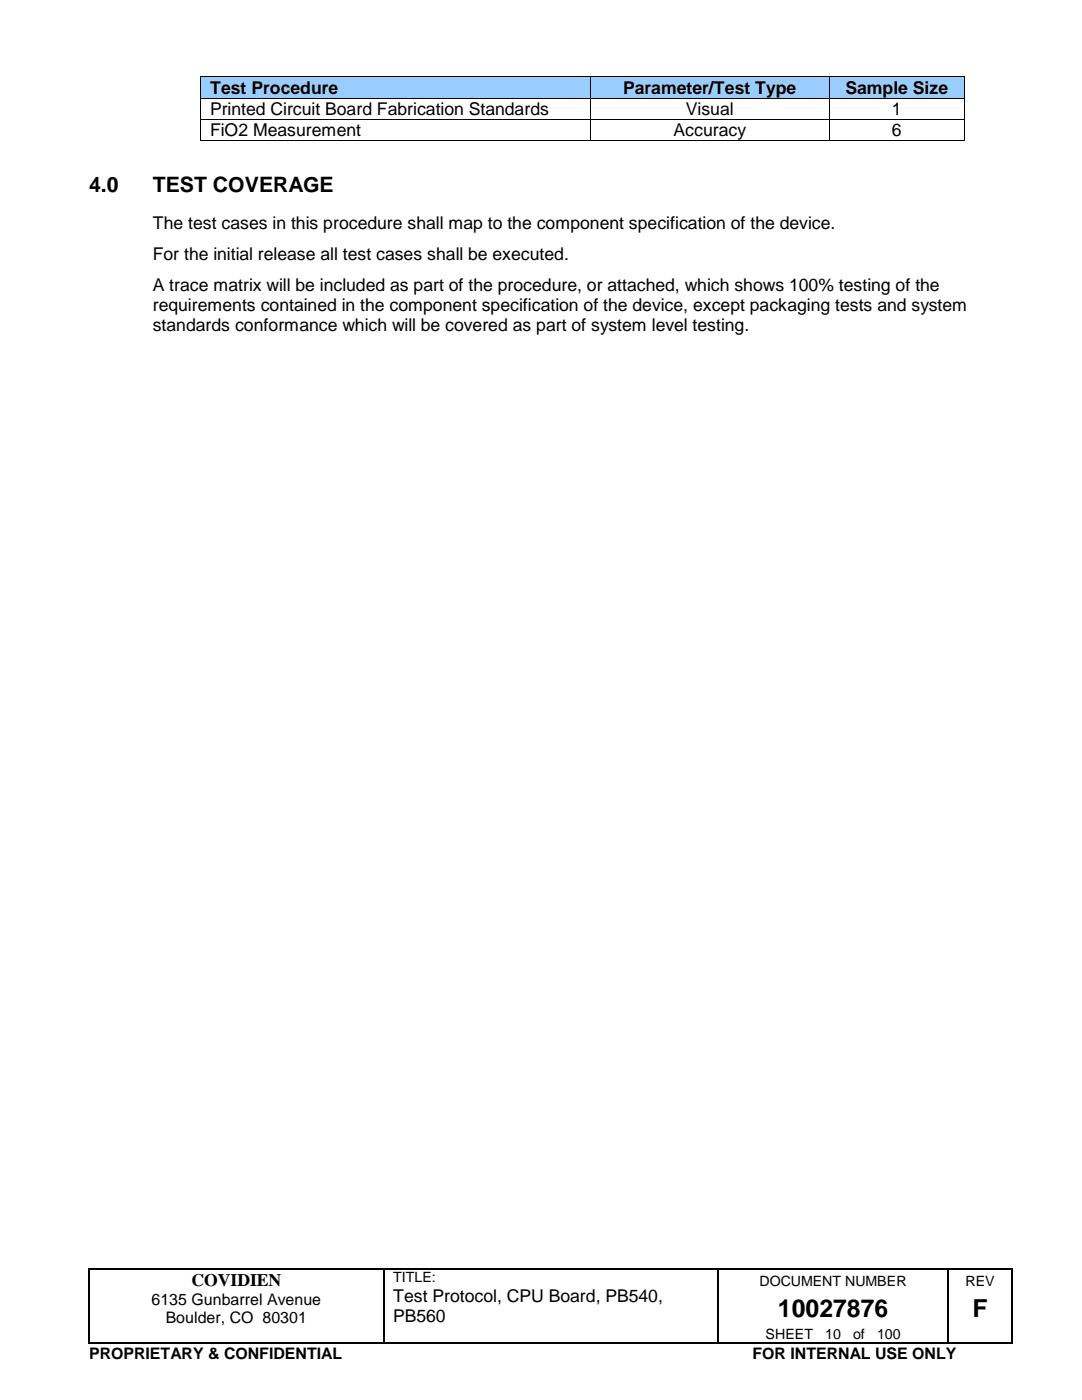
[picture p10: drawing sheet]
<svg xmlns="http://www.w3.org/2000/svg" width="216mm" height="279mm" viewBox="0 0 216 279" stroke-linecap="round" stroke-linejoin="round" font-family="sans-serif">
<defs><g id="words">
<g font-size="4.9">
<text x="155.2" y="262.8">10027876</text>
<text x="194.1" y="262.8">F</text>
</g>
<g font-size="4.2">
<text x="17.8" y="38.4">4.0</text>
<text x="30.5" y="38.4">TEST COVERAGE</text>
</g>
<g font-size="3.5">
<text x="41.9" y="18.8">Test Procedure</text>
<text x="41.9" y="23">Printed Circuit Board Fabrication Standards</text>
<text x="124.3" y="18.8">Parameter/Test Type</text>
<text x="136.9" y="23">Visual</text>
<text x="168.7" y="18.8">Sample Size</text>
<text x="178" y="23">1</text>
<text x="41.9" y="27.2">FiO2 Measurement</text>
<text x="134.4" y="27.2">Accuracy</text>
<text x="178" y="27.2">6</text>
<text x="30.5" y="45.7">The test cases in this procedure shall map to the component specification of the device.</text>
<text x="30.5" y="51.9">For the initial release all test cases shall be executed.</text>
<text x="30.5" y="58">A trace matrix will be included as part of the procedure, or attached, which shows 100% testing of the</text>
<text x="30.5" y="62">requirements contained in the component specification of the device, except packaging tests and system</text>
<text x="30.5" y="66">standards conformance which will be covered as part of system level testing.</text>
<text x="38.2" y="256.7">COVIDIEN</text>
<text x="78.4" y="259.8">Test Protocol, CPU Board, PB540,</text>
<text x="78.4" y="263.9">PB560</text>
</g>
<g font-size="3.2">
<text x="30.2" y="260.3">6135 Gunbarrel Avenue</text>
<text x="33.1" y="263.9">Boulder, CO 80301</text>
<text x="17.8" y="271.1">PROPRIETARY &amp; CONFIDENTIAL</text>
<text x="150.2" y="271.1">FOR INTERNAL USE ONLY</text>
</g>
<g font-size="2.8">
<text x="78.4" y="255.9">TITLE:</text>
<text x="151.6" y="256.7">DOCUMENT NUMBER</text>
<text x="192.7" y="256.7">REV</text>
<text x="152.8" y="267.2">SHEET</text>
<text x="164.7" y="267.2">10</text>
<text x="170.2" y="267.2">of</text>
<text x="175" y="267.2">100</text>
</g>
</g></defs>
<path d="M17.6 253.1h.3v.2h-.3zM76.4 253.1h.3v.2h-.3zM143.1 253.1h.2v.2h-.2zM189.1 253.1h.3v.2h-.3zM201.8 253.1h.3v.2h-.3zM17.6 267.8h.3v.3h-.3zM76.4 267.8h.3v.3h-.3zM143.1 267.8h.2v.3h-.2zM189.1 267.8h.3v.3h-.3zM201.8 267.8h.3v.3h-.3z" fill="#000"/>
<g fill="none" stroke="#000" stroke-width=".25">
<path d="M17.8 253.3v14.5M17.9 253.2h58.5M76.5 253.3v14.5M76.7 253.2h66.4M143.2 253.3v14.5M143.3 253.2h45.8M189.2 253.3v14.5M189.4 253.2h12.4M201.9 253.3v14.5M17.9 268h58.5M76.7 268h66.4M143.3 268h45.8"/>
<path d="M189.4 268h12.4"/>
</g>
<g fill="#9cf">
<path d="M40.1 15.4h77.6v4.2h-77.6z"/>
<path d="M41.9 15.4h74v4.2h-74z"/>
<path d="M117.9 15.4h47.4v4.2h-47.4z"/>
<path d="M119.7 15.4h43.8v4.2h-43.8z"/>
<path d="M165.5 15.4h26.8v4.2h-26.8z"/>
<path d="M167.3 15.4h23.2v4.2h-23.2z"/>
</g>
<g fill="#000">
<path d="M39.9 15.2h.2v.2h-.2zM39.9 19.6h.2v.2h-.2zM117.7 15.2h.2v.2h-.2zM117.7 19.6h.2v.2h-.2zM165.4 15.2h.1v.2h-.1zM165.4 19.6h.1v.2h-.1zM192.3 15.2h.2v.2h-.2zM192.3 19.6h.2v.2h-.2zM39.9 23.8h.2v.2h-.2zM39.9 28h.2v.2h-.2zM117.7 23.8h.2v.2h-.2zM117.7 28h.2v.2h-.2z"/>
<path d="M165.4 23.8h.1v.2h-.1zM165.4 28h.1v.2h-.1zM192.3 23.8h.2v.2h-.2zM192.3 28h.2v.2h-.2z"/>
</g>
<g fill="none" stroke="#000" stroke-width=".2">
<path d="M40 15.4v4.2M40 19.8v4M40.1 15.3h77.6M40.1 19.7h77.6M117.8 15.4v4.2M117.8 19.8v4M117.9 15.3h47.4M117.9 19.7h47.4M165.4 15.4v4.2M165.4 19.8v4M165.5 15.3h26.8M165.5 19.7h26.8"/>
<path d="M192.4 15.4v4.2M192.4 19.8v4M40 24v4M40.1 23.9h77.6M40.1 28.1h77.6M117.8 24v4M117.9 23.9h47.4M117.9 28.1h47.4M165.4 24v4M165.5 23.9h26.8M165.5 28.1h26.8M192.4 24v4"/>
</g>
<use href="#words"/>
</svg>
